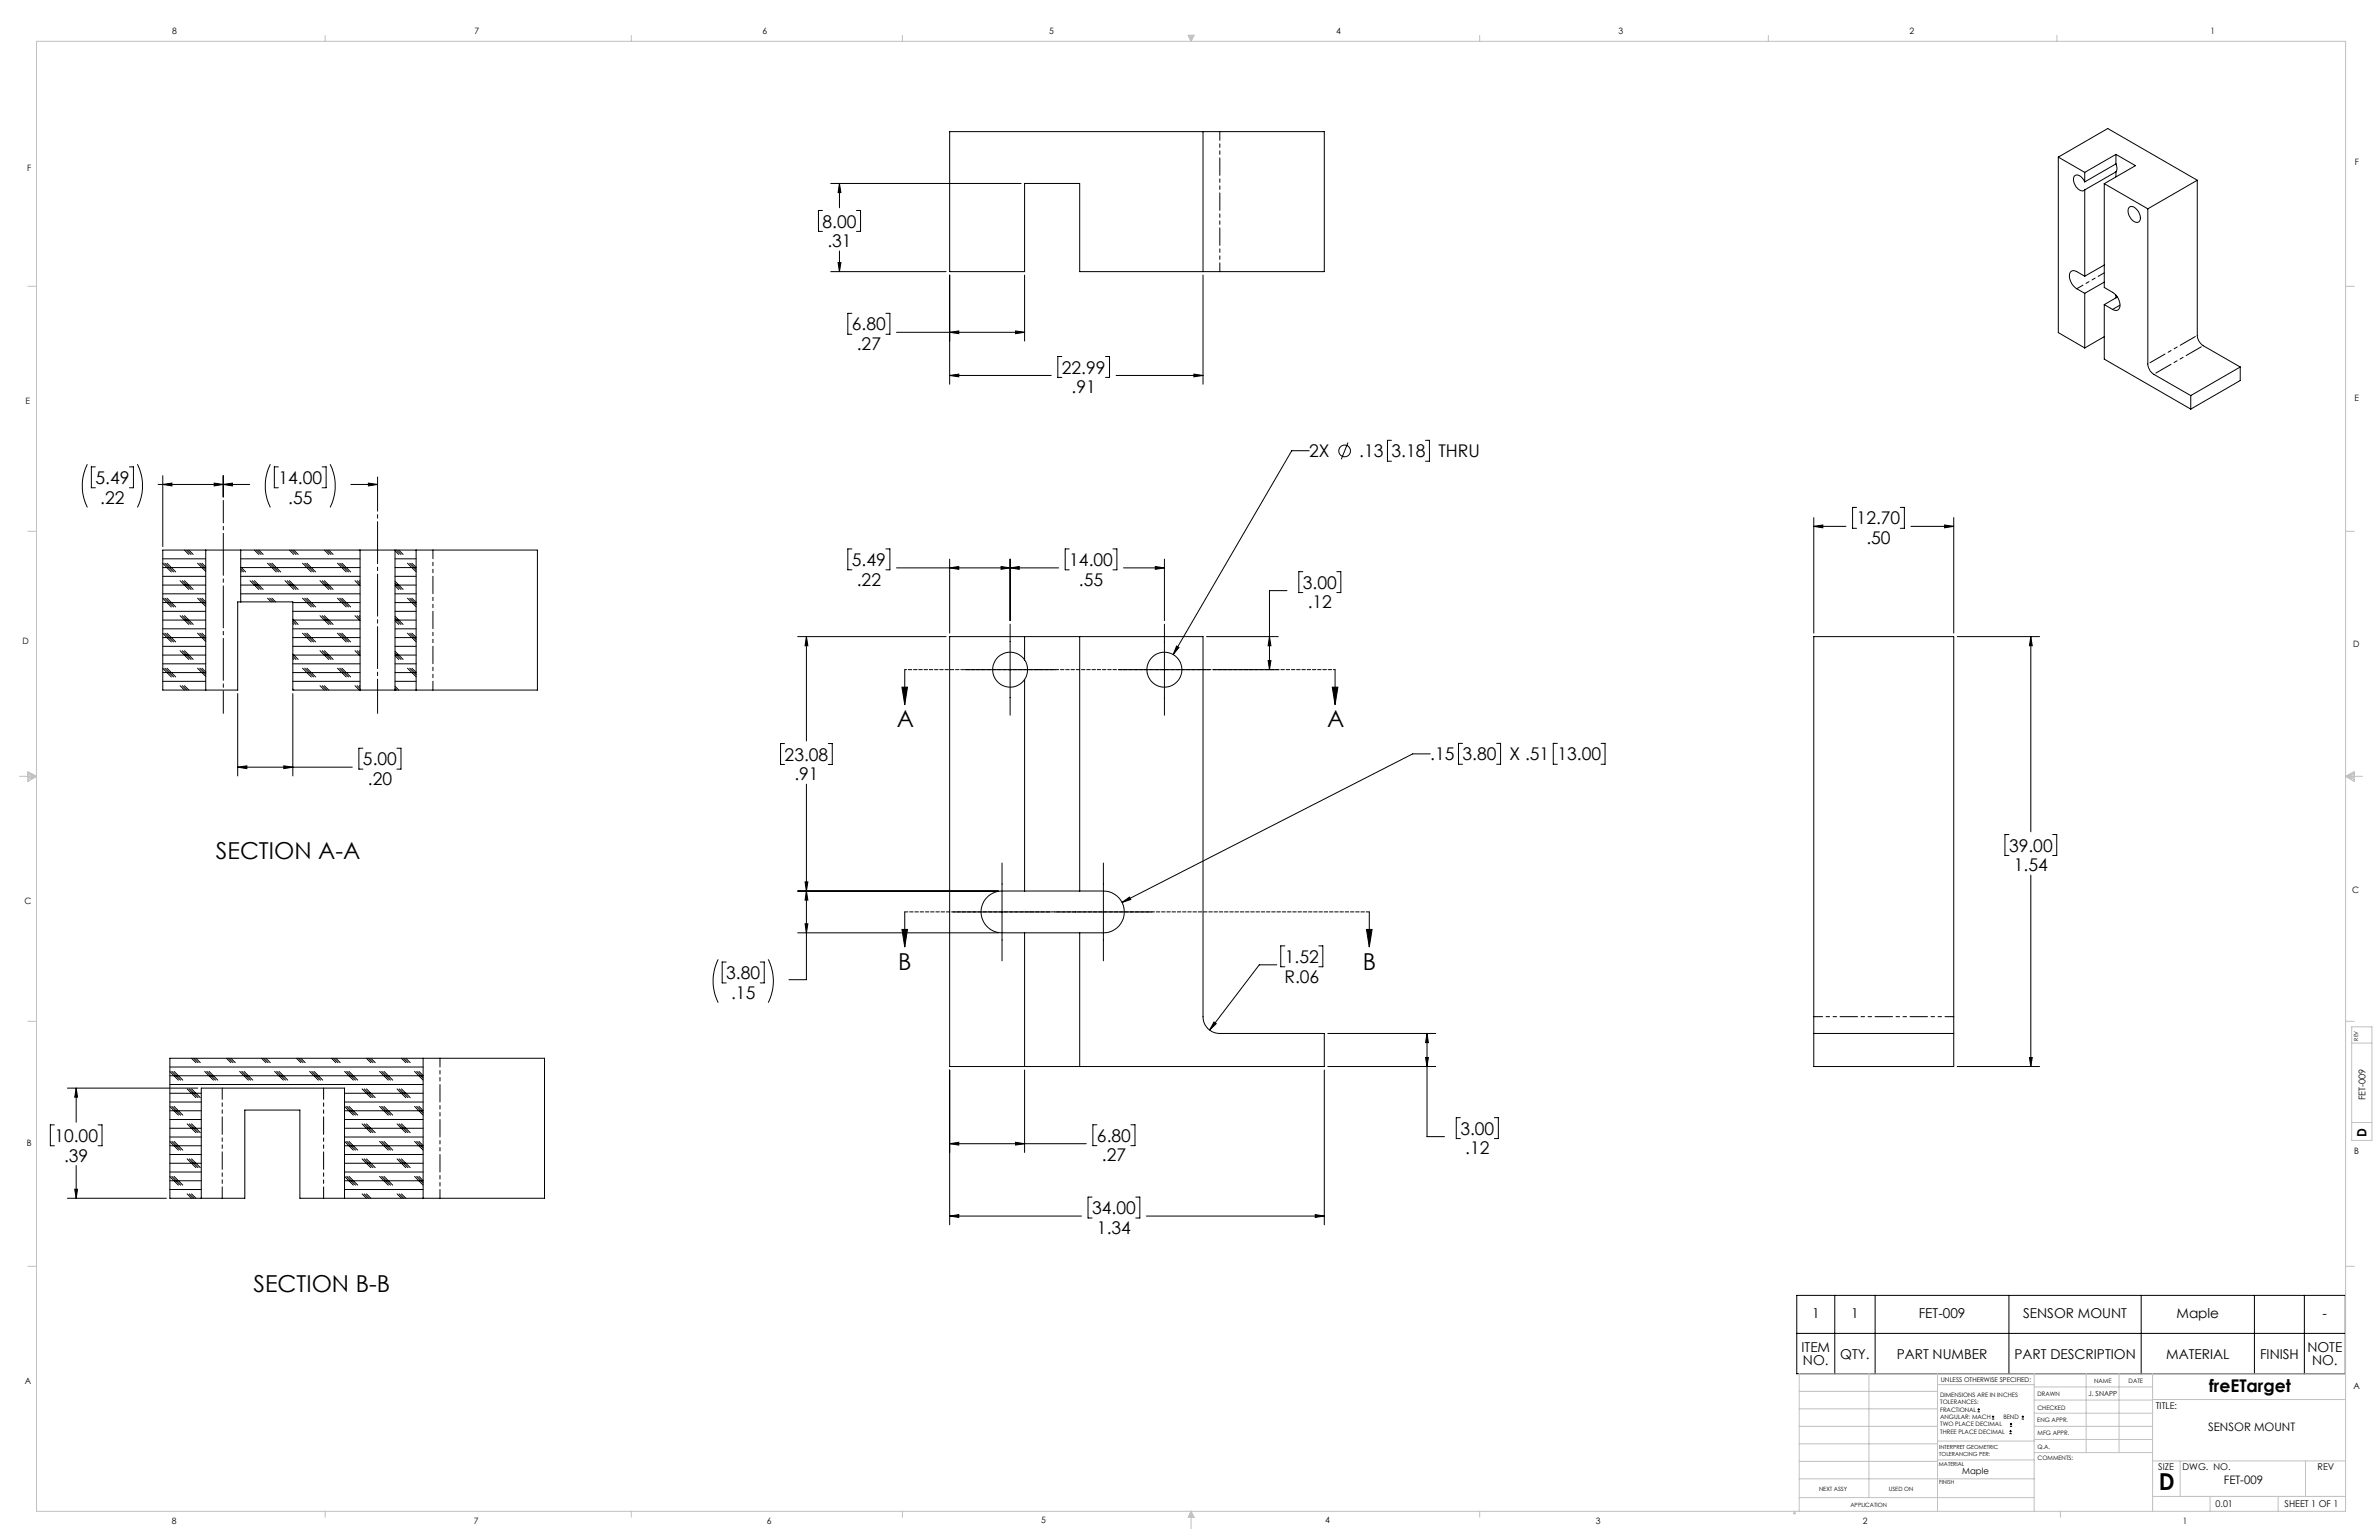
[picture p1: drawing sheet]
<svg xmlns="http://www.w3.org/2000/svg" width="864mm" height="559mm" viewBox="0 0 864 559" stroke-linecap="round" stroke-linejoin="round" font-family="sans-serif">
<defs><g id="words">
<g font-size="8.5">
<text x="325.5" y="263.9">A</text>
<text x="481.7" y="263.9">A</text>
<text x="78.4" y="311.7">SECTION A-A</text>
<text x="326" y="351.8">B</text>
<text x="494.7" y="351.8">B</text>
<text x="92" y="468.7">SECTION B-B</text>
<text x="783.7" y="540.7">D</text>
</g>
<g font-size="6.4">
<text x="298.6" y="82.6">8.00</text>
<text x="300.4" y="89.7">.31</text>
<text x="309.3" y="119.9">6.80</text>
<text x="311" y="127">.27</text>
<text x="385.5" y="135.5">22.99</text>
<text x="389" y="142.7">.91</text>
<text x="475.3" y="165.9">2X</text>
<text x="493.4" y="165.9">.13</text>
<text x="505.1" y="165.9">3.18</text>
<text x="522.2" y="165.9">THRU</text>
<text x="34.6" y="175.6">5.49</text>
<text x="101.1" y="175.6">14.00</text>
<text x="36.4" y="182.7">.22</text>
<text x="104.6" y="182.7">.55</text>
<text x="674" y="190.3">12.70</text>
<text x="677.5" y="197.4">.50</text>
<text x="309.3" y="205.4">5.49</text>
<text x="388.1" y="205.4">14.00</text>
<text x="311" y="212.5">.22</text>
<text x="391.7" y="212.5">.55</text>
<text x="473" y="213.6">3.00</text>
<text x="474.7" y="220.7">.12</text>
<text x="284.8" y="276">23.08</text>
<text x="519.2" y="275.9">.15</text>
<text x="530.9" y="275.9">3.80</text>
<text x="548" y="275.9">X .51</text>
<text x="565.3" y="275.9">13.00</text>
<text x="131.8" y="277.7">5.00</text>
<text x="133.5" y="284.8">.20</text>
<text x="288.4" y="283.1">.91</text>
<text x="729.3" y="309">39.00</text>
<text x="731.1" y="316.1">1.54</text>
<text x="466.4" y="349.4">1.52</text>
<text x="263.6" y="355.3">3.80</text>
<text x="466.2" y="356.6">R.06</text>
<text x="265.4" y="362.4">.15</text>
<text x="530.1" y="411.7">3.00</text>
<text x="19.7" y="414.4">10.00</text>
<text x="398.2" y="414.3">6.80</text>
<text x="531.9" y="418.9">.12</text>
<text x="23.3" y="421.5">.39</text>
<text x="400" y="421.4">.27</text>
<text x="396.4" y="440.5">34.00</text>
<text x="398.2" y="447.7">1.34</text>
</g>
<text font-size="6.3" x="801.9" y="505">freETarget</text>
<g font-size="4.9">
<text x="657.8" y="478.3">1</text>
<text x="672" y="478.3">1</text>
<text x="696.5" y="478.3">FET-009</text>
<text x="734.4" y="478.3">SENSOR MOUNT</text>
<text x="790.1" y="478.3">Maple</text>
<text x="843.1" y="478.3">-</text>
<text x="654" y="490.5">ITEM</text>
<text x="837.6" y="490.5">NOTE</text>
<text x="654.5" y="495.5">NO.</text>
<text x="668" y="493">QTY.</text>
<text x="688.5" y="493">PART NUMBER</text>
<text x="731.3" y="493">PART DESCRIPTION</text>
<text x="786.3" y="493">MATERIAL</text>
<text x="820.4" y="493">FINISH</text>
<text x="839.3" y="495.5">NO.</text>
</g>
<text font-size="4.7" x="859" y="412.4" transform="rotate(-90 859 412.4)">D</text>
<g font-size="4.2">
<text x="801.6" y="519.3">SENSOR MOUNT</text>
<text x="807.3" y="538.6">FET-009</text>
</g>
<g font-size="3.4">
<text x="858.7" y="399.2" transform="rotate(-90 858.7 399.2)">FET-009</text>
<text x="782.6" y="511.2">TITLE:</text>
<text x="783.5" y="533.3">SIZE</text>
<text x="792.3" y="533.3">DWG. NO.</text>
<text x="841.3" y="533.4">REV</text>
<text x="804.3" y="546.8">0.01</text>
<text x="829.3" y="546.8">SHEET 1 OF 1</text>
</g>
<g font-size="3.2">
<text x="62.5" y="12.4">8</text>
<text x="172.3" y="12.3">7</text>
<text x="276.8" y="12.4">6</text>
<text x="380.9" y="12.4">5</text>
<text x="485" y="12.3">4</text>
<text x="587.5" y="12.4">3</text>
<text x="693.2" y="12.4">2</text>
<text x="802.4" y="12.4">1</text>
<text x="854.9" y="59.8">F</text>
<text x="9.9" y="62">F</text>
<text x="9.3" y="146.5">E</text>
<text x="854.7" y="145.5">E</text>
<text x="8.2" y="233.6">D</text>
<text x="854.3" y="234.9">D</text>
<text x="8.9" y="328.1">C</text>
<text x="853.9" y="324.1">C</text>
<text x="9.7" y="415.8">B</text>
<text x="854.6" y="418.6">B</text>
<text x="9" y="502">A</text>
<text x="854.3" y="503.9">A</text>
<text x="712.3" y="534.9">Maple</text>
<text x="62.3" y="552.9">8</text>
<text x="172" y="552.9">7</text>
<text x="278.3" y="552.9">6</text>
<text x="377.9" y="552.8">5</text>
<text x="481" y="552.8">4</text>
<text x="579.3" y="552.8">3</text>
<text x="676.2" y="552.9">2</text>
<text x="792.4" y="552.8">1</text>
</g>
<text font-size="2.5" x="758.2" y="506.5">J. SNAPP</text>
<text font-size="2.4" x="704.5" y="501.3">UNLESS OTHERWISE SPECIFIED:</text>
<g font-size="2.2">
<text x="760.2" y="501.8">NAME</text>
<text x="772.7" y="501.8">DATE</text>
<text x="704.3" y="506.9">DIMENSIONS ARE IN INCHES</text>
<text x="704.3" y="509.6">TOLERANCES:</text>
<text x="739.6" y="506.6">DRAWN</text>
<text x="704.3" y="512.2">FRACTIONAL</text>
<text x="704.3" y="514.9">ANGULAR: MACH</text>
<text x="727.2" y="514.9">BEND</text>
<text x="739.6" y="511.5">CHECKED</text>
<text x="704.3" y="517.5">TWO PLACE DECIMAL</text>
<text x="704.3" y="520.2">THREE PLACE DECIMAL</text>
<text x="739.6" y="516.1">ENG APPR.</text>
<text x="739.7" y="520.9">MFG APPR.</text>
<text x="739.6" y="525.6">Q.A.</text>
<text x="739.7" y="529.8">COMMENTS:</text>
</g>
<g font-size="2.1">
<text x="660.3" y="540.9">NEXT ASSY</text>
<text x="685.6" y="540.9">USED ON</text>
<text x="671.7" y="546.7">APPLICATION</text>
</g>
<g font-size="2">
<text x="856" y="377.7" transform="rotate(-90 856 377.7)">REV</text>
<text x="704" y="525.8">INTERPRET GEOMETRIC</text>
<text x="703.9" y="531.8">MATERIAL</text>
<text x="704" y="528.3">TOLERANCING PER:</text>
<text x="703.9" y="538.7">FINISH</text>
</g>
</g></defs>
<g fill="none" stroke="#000" stroke-width=".36">
<path d="M436.7 47.8h44v50.8h-44M436.7 47.8h-92v50.8h27.2v-32h20v32h44.8M436.7 47.8v50.8M747.2 57l9.6 5.5M747.2 57l17.9-10.4 32.5 18.8M747.2 57v63.7l9.6 5.6M768.1 59.5a2.84 2.84 0 0 1 0 2.9M768.1 56l7.1 4.1-11.3 6.5M768.1 56l-11.3 6.5M768.1 59.5l-11.3 6.5M768.1 56v3.5M298.6 76.4h-1.5v7.6h1.5"/>
<path d="M301.6 66.6h69.1M304.7 66.6v8.8M304.7 66.6l.6 3.3h-1.1zM310.9 76.4h1.5v7.6h-1.5M756.8 66a2.9 2.9 0 0 0-3.6-2.3 4 4 0 0 0 2.5 5.6l1.1-.4M756.8 62.5v3.5M756.8 68.9v31.3M763.9 66.6v37.7l3 1.8a5.1 5.1 0 0 1 2.3 6l-.9 .5h-.7l-3.7-2.1M763.9 66.6l15.8 9.2M768.1 62.4v1.8M768.1 62.4l-11.3 6.5M773 75.2a2.89 2.89 0 0 1 3.6 2.2 2.13 2.13 0 0 1-.8 3.3 4.2 4.2 0 0 1-3-5.3z"/>
<path d="M779.7 75.8v56.3a4.9 4.9 0 0 0 2.1 3.7l13.5 7.7M797.6 65.4v56.3a4.9 4.9 0 0 0 2.2 3.7l13.4 7.8M797.6 65.4l-17.9 10.4M301.6 98.6h41.9M304.2 95.3h1.1l-.6 3.3zM304.7 91.1v7.5M344.7 99.8v39.6M371.9 99.8v24M436.7 99.8v39.6M763.9 96.2l-7.1 4M309.2 113.7h-1.4v7.6h1.4M321.6 113.7h1.4v7.6h-1.4"/>
<path d="M756.8 100.2l-2.9-1.6a1.71 1.71 0 0 0-2.1-.1 1.71 1.71 0 0 0-.6 2.1 5.9 5.9 0 0 0 2.7 4.2l2.9 1.6M756.8 106.4v19.9M763.9 110.5v19.8l31.4 18.1M763.9 102.4l-7.1 4M768.1 107.1v1M768.6 107.8l-4.7 2.7M325.4 120.6h46.5M344.7 136.2h36.9M344.7 136.2l3.4-.5v1zM344.7 120.6l3.4-.5v1zM368.7 120.1l3.2 .5-3.2 .5zM385.4 129.4h-1.4v7.5h1.4"/>
<path d="M401.3 129.4h1.5v7.5h-1.5M405.2 136.2h31.5M433.4 135.7l3.3 .5-3.3 .5zM763.9 122.2l-7.1 4.1M813.2 133.2v4.9l-17.9 10.3M813.2 133.2l-17.9 10.3M505.1 159.8h-1.4v7.6h1.4M517.5 159.8h1.4v7.6h-1.4M795.3 143.5v4.9M31.7 168.5a17.6 17.6 0 0 0 0 15.6M34.6 169.4h-1.4v7.6h1.4M47 169.4h1.4v7.6h-1.4"/>
<path d="M49.9 168.5a17.6 17.6 0 0 1 0 15.6M57.4 175.8h33.2M59.1 172.6v25.7M59.1 175.8l3.3-.5v1zM77.8 175.3l3.2 .5-3.2 .5zM81 172.6v7.7M81 175.8l3.3-.5v1zM98.1 168.5a17.6 17.6 0 0 0 0 15.6M101 169.4h-1.4v7.6h1.4M116.9 169.4h1.5v7.6h-1.5M119.8 168.5a17.6 17.6 0 0 1 0 15.6M127.4 175.8h9.7"/>
<path d="M133.7 175.3l3.4 .5-3.4 .5zM475.3 163.5h-6.4l-43 74M489.3 160.6l-2.4 6.1M67 199.6l1.5 1.6M67.8 199.6l1.6 1.6M68.5 199.6l1.6 1.6M74.7 199.6h12.7M74.7 199.6h-15.6v50.8h15.6M74.7 199.6v50.8M87.4 199.6v18.8M87.4 199.6h43.3M92.4 199.6l1.5 1.6"/>
<path d="M93.2 199.6l1.6 1.6M93.9 199.6l1.6 1.6M105.1 199.6l1.5 1.6M105.9 199.6l1.6 1.6M106.6 199.6l1.6 1.6M117.8 199.6l1.5 1.6M118.6 199.6l1.6 1.6M119.3 199.6l1.6 1.6M130.5 199.6l.2 .2M130.7 199.6h12.7M130.7 199.6v50.8M143.4 199.8l1.3 1.4"/>
<path d="M143.4 199.6v50.8M143.4 199.6h7.7M144 199.6l1.6 1.6M144.7 199.6l1.6 1.6M151.1 199.6h44v50.8h-44M151.1 199.6v50.8M309.2 199.2h-1.4v7.6h1.4M321.6 199.2h1.4v7.6h-1.4M388.1 199.2h-1.4v7.6h1.4M404 199.2h1.4v7.6h-1.4M658.4 187.8v41.9M658.4 191h11.7"/>
<path d="M658.4 191l3.3-.5v1zM673.9 184.1h-1.4v7.6h1.4M689.8 184.1h1.5v7.6h-1.5M693.7 191h15.5M705.9 190.5l3.3 .5-3.3 .5zM709.2 187.8v41.9M59.1 202.8h15.6M59.1 206h15.6M59.1 209.1h15.6M59.1 212.3h15.6M59.1 215.5h15.6M59.1 218.7h15.6"/>
<path d="M59.1 217.1l3.1 3.1M59.1 204.4l3.1 3.1M59.8 217.1l3.2 3.1M59.8 204.4l3.2 3.1M60.6 217.1l3.2 3.1M60.6 204.4l3.2 3.1M65.4 210.7l3.1 3.2M66.2 210.7l3.2 3.2M67 210.7l3.1 3.2M71.7 204.4l3 2.9M71.7 217.1l3 2.9M72.5 217.1l2.2 2.1"/>
<path d="M72.5 204.4l2.2 2.1M73.3 217.1l1.4 1.3M73.3 204.4l1.4 1.3M87.4 218.4h-1.1v32h-11.6M87.4 218.4h18.9v32h24.4M87.4 202.8h43.3M87.4 206h43.3M87.4 209.1h43.3M87.4 212.3h43.3M87.4 215.5h43.3M87.4 207.3l.2 .2M87.4 206.5l1 1"/>
<path d="M87.4 205.7l1.8 1.8M90.8 210.7l3.1 3.2M91.6 210.7l3.2 3.2M92.4 210.7l3.1 3.2M97.1 217.1l1.4 1.3M97.1 204.4l3.2 3.1M97.9 217.1l1.4 1.3M97.9 204.4l3.2 3.1M98.7 217.1l1.3 1.3M98.7 204.4l3.2 3.1M103.5 210.7l3.1 3.2M104.3 210.7l3.2 3.2"/>
<path d="M105.1 210.7l3.1 3.2M106.3 218.7h24.4M109.8 217.1l3.2 3.1M109.8 204.4l3.2 3.1M110.6 217.1l3.2 3.1M110.6 204.4l3.2 3.1M111.4 217.1l3.2 3.1M111.4 204.4l3.2 3.1M116.2 210.7l3.1 3.2M117 210.7l3.2 3.2M117.8 210.7l3.1 3.2M122.5 217.1l3.2 3.1"/>
<path d="M122.5 204.4l3.2 3.1M123.3 217.1l3.2 3.1M123.3 204.4l3.2 3.1M124.1 217.1l3.2 3.1M124.1 204.4l3.2 3.1M128.9 210.7l1.8 1.8M129.7 210.7l1 1M130.5 210.7l.2 .2M143.4 202.8h7.7M143.4 209.1h7.7M143.4 212.3h7.7M143.4 215.5h7.7"/>
<path d="M143.4 212.5l1.3 1.4M143.4 211.7l2.2 2.2M143.4 210.9l2.9 3M147.9 217.1l3.2 3.1M147.9 204.4l3.2 3.1M148.7 217.1l2.4 2.3M148.7 204.4l2.4 2.3M149.5 204.4l1.6 1.6h-7.7M149.5 217.1l1.6 1.6h-7.7M325.4 206.1h58.9M344.7 202.9v26.8M344.7 206.1l3.4-.5v1z"/>
<path d="M363.4 205.6l3.3 .5-3.3 .5zM366.7 202.9v22.3M366.7 206.1l3.3-.5v1zM407.8 206.1h14.9M419.4 205.6l3.3 .5-3.3 .5zM422.7 202.9v22.3M467.2 214.3h-6.4v28.7M472.9 207.4h-1.4v7.6h1.4M485.3 207.4h1.4v7.6h-1.4M59.1 221.8h15.6M59.1 225h15.6M59.1 228.2h15.6"/>
<path d="M59.1 231.4h15.6M59.1 234.5h15.6M59.1 237.7h15.6M59.1 229.8l3.1 3.1M59.8 229.8l3.2 3.1M60.6 229.8l3.2 3.1M65.4 236.1l3.1 3.2M65.4 223.4l3.1 3.2M66.2 236.1l3.2 3.2M66.2 223.4l3.2 3.2M67 236.1l3.1 3.2M67 223.4l3.1 3.2"/>
<path d="M71.7 229.8l3 2.9M72.5 229.8l2.2 2.1M73.3 229.8l1.4 1.3M106.3 221.8h24.4M106.3 225h24.4M106.3 228.2h24.4M106.3 231.4h24.4M106.3 234.5h24.4M106.3 237.7h24.4M106.3 238.9l.3 .4M106.3 226.2l.3 .4M106.3 238.1l1.2 1.2"/>
<path d="M106.3 225.4l1.2 1.2M106.3 237.3l1.9 2M106.3 224.6l1.9 2M109.8 229.8l3.2 3.1M110.6 229.8l3.2 3.1M111.4 229.8l3.2 3.1M116.2 236.1l3.1 3.2M116.2 223.4l3.1 3.2M117 236.1l3.2 3.2M117 223.4l3.2 3.2M117.8 236.1l3.1 3.2M117.8 223.4l3.1 3.2"/>
<path d="M122.5 229.8l3.2 3.1M123.3 229.8l3.2 3.1M124.1 229.8l3.2 3.1M128.9 236.1l1.8 1.8M128.9 223.4l1.8 1.8M129.7 236.1l1 1M129.7 223.4l1 1M130.5 236.1l.2 .2M130.5 223.4l.2 .2M143.4 221.8h7.7M143.4 225h7.7M143.4 228.2h7.7"/>
<path d="M143.4 231.4h7.7M143.4 234.5h7.7M143.4 237.7h7.7M143.4 237.9l1.3 1.4M143.4 225.2l1.3 1.4M143.4 237.1l2.2 2.2M143.4 224.4l2.2 2.2M143.4 236.3l2.9 3M143.4 223.6l2.9 3M147.9 229.8l3.2 3.1M148.7 229.8l2.4 2.3M149.5 229.8l1.6 1.5"/>
<path d="M289.6 231h53.9M292.7 231v37.9M292.7 231l.6 3.3h-1.1zM344.7 231h92v137.9a6 6 0 0 0 6.1 6.1h37.9v12h-136zM366.7 226.5v33M371.9 239.4a6.3 6.3 0 0 0-9.4-1.2 6.3 6.3 0 0 0 0 9.6 6.3 6.3 0 0 0 9.4-1.2M371.9 239.4a6.4 6.4 0 0 1 0 7.2M371.9 231v8.4M391.9 231v92.3M422.7 226.5v33M427.1 234.4l.9 .5-2.1 2.6zM438 231h26"/>
<path d="M460.3 239.7h1.1l-.6 3.3zM460.8 231l.6 3.3h-1.1zM710.5 231h29.9M737.2 231v70.8M737.2 231l.5 3.3h-1zM59.1 240.9h15.6M59.1 244.1h15.6M59.1 247.2h15.6M59.1 242.5l3.1 3.1M59.8 242.5l3.2 3.1M60.6 242.5l3.2 3.1M65.4 248.8l1.6 1.6"/>
<path d="M66.2 248.8l1.6 1.6M67 248.8l1.5 1.6M71.7 242.5l3 2.9M72.5 242.5l2.2 2.1M73.3 242.5l1.4 1.3M86.3 251.7v29.9M106.3 251.7v29.9M106.3 240.9h24.4M106.3 244.1h24.4M106.3 247.2h24.4M106.3 250l.3 .4M109.8 242.5l3.2 3.1"/>
<path d="M110.6 242.5l3.2 3.1M111.4 242.5l3.2 3.1M116.2 248.8l1.6 1.6M117 248.8l1.6 1.6M117.8 248.8l1.5 1.6M122.5 242.5l3.2 3.1M123.3 242.5l3.2 3.1M124.1 242.5l3.2 3.1M128.9 248.8l1.6 1.6M129.7 248.8l1 1M130.5 248.8l.2 .2M130.7 250.4h12.7"/>
<path d="M143.4 240.9h7.7M143.4 244.1h7.7M143.4 247.2h7.7M143.4 249.8l.6 .6M143.4 249l1.3 1.4M143.4 250.4h7.7M147.9 242.5l3.2 3.1M148.7 242.5l2.4 2.3M149.5 242.5l1.6 1.5M327.4 249.3h2l-1 6.4zM328.4 243v12.7M350.2 243h33"/>
<path d="M371.9 246.6v76.7M406.2 243h33M440.5 243h23.5M483.6 249.3h2.1l-1.1 6.4zM484.6 243v12.7M86.3 278.4h41.6M86.3 278.4l3.3-.5v1zM103 277.9l3.3 .5-3.3 .5zM131.7 271.5h-1.4v7.6h1.4M144.1 271.5h1.5v7.6h-1.5M284.8 269.8h-1.4v7.6h1.4M300.7 269.8h1.4v7.6h-1.4"/>
<path d="M519.2 273.5h-6.4l-105.5 53.9M530.9 269.7h-1.5v7.6h1.5M543.3 269.7h1.4v7.6h-1.4M565.3 269.7h-1.5v7.6h1.5M581.2 269.7h1.4v7.6h-1.4M292.7 284.6v70.9h-6.3M363.7 313.2v35.5M400.5 313.2v35.5M729.3 302.8h-1.5v7.6h1.5M737.2 317.5v69.5M745.1 302.8h1.5v7.6h-1.5M289.6 323.3h72.9"/>
<path d="M289.6 338.5h72.9M292.2 320h1.1l-.6 3.3zM292.2 335.2h1.1l-.6 3.3zM292.7 323.3l.6 3.3h-1.1zM327.4 337.3h2l-1 6.3zM328.4 330.9v12.7M346 330.9h35.5M358.8 325.2a7.4 7.4 0 0 1 4.9-1.9h36.8a7.6 7.6 0 0 1 7.6 7.6 7.6 7.6 0 0 1-7.6 7.6h-36.8a7.6 7.6 0 0 1-7.1-4.9 7.6 7.6 0 0 1 2.2-8.4zM371.9 338.5v48.5M382.8 330.9h35.5M391.9 338.5v48.5M407.3 327.4l2.7-1.9 .5 .9z"/>
<path d="M496 337.3h2.1l-1 6.3zM497.1 330.9v12.7M260.7 348.1a17.7 17.7 0 0 0 0 15.7M263.6 349.1h-1.5v7.6h1.5M276 349.1h1.4v7.6h-1.4M278.9 348.1a17.4 17.4 0 0 1 0 15.7M463.5 350.1h-6.4l-18 23.7M466.4 343.2h-1.5v7.6h1.5M478.8 343.2h1.4v7.6h-1.4M440.7 370.8l.8 .6-2.4 2.4zM482 375h39.2M518 375v37.4h6.4"/>
<path d="M518 375l.5 3.3h-1zM658.4 375v-144h50.8v144M658.4 375h50.8M658.4 375v12h50.8v-12M24.5 394.8h47.3M27.7 394.8v12.4M27.7 394.8l.5 3.3h-1.1zM61.7 387.2h91.9M61.7 393.5h91.9M61.7 396.7h11.4M61.7 399.9h11.4M61.7 388.8l3.1 3.1"/>
<path d="M62.4 388.8l3.1 3.1M63.2 388.8l3.2 3.1M67.9 395.1l3.2 3.2M68.7 395.1l3.2 3.2M69.5 384l1.6 1.6M69.5 395.1l3.2 3.2M70.3 384l1.6 1.6M71.1 384l1.6 1.6M74.3 388.8l3.2 3.1M75.1 388.8l3.1 3.1M75.9 388.8l3.2 3.1M82.2 384l1.6 1.6"/>
<path d="M83 384l1.6 1.6M83.8 384l1.6 1.6M87 388.8l3.2 3.1M87.8 388.8l3.1 3.1M88.6 388.8l3.2 3.1M94.9 384l1.6 1.6M95.7 384l1.6 1.6M96.5 384l1.6 1.6M99.7 388.8l3.2 3.1M100.5 388.8l3.1 3.1M101.3 388.8l3.2 3.1M107.6 384l1.6 1.6"/>
<path d="M108.4 384l1.6 1.6M109.2 384l1.6 1.6M112.4 388.8l3.2 3.1M113.2 388.8l3.1 3.1M114 388.8l3.2 3.1M120.3 384l1.6 1.6M121.1 384l1.6 1.6M121.9 384l1.6 1.6M125.1 396.7h28.5M125.1 399.9h28.5M125.1 388.8l3.2 3.1M125.9 388.8l3.1 3.1"/>
<path d="M126.7 388.8l3.2 3.1M131.4 395.1l3.2 3.2M132.2 395.1l3.2 3.2M133 384l1.6 1.6M133 395.1l3.2 3.2M133.8 384l1.6 1.6M134.6 384l1.6 1.6M137.8 388.8l3.2 3.1M138.6 388.8l3.1 3.1M139.4 388.8l3.2 3.1M144.1 395.1l3.2 3.2M144.9 395.1l3.2 3.2"/>
<path d="M145.7 384l1.6 1.6M145.7 395.1l3.2 3.2M146.5 384l1.6 1.6M147.3 384l1.6 1.6M150.5 388.8l3.1 3.1M151.3 388.8l2.3 2.3M152.1 388.8l1.5 1.5h-91.9M153.6 384h44.1v50.8h-44.1M153.6 384h-91.9v50.8h11.4M153.6 384v50.8M344.7 388.3v56.1M371.9 388.3v29.9"/>
<path d="M480.7 388.3v56.1M482 387h39.2M517.5 383.7h1l-.5 3.3zM710.5 387h29.9M736.7 383.7h1l-.5 3.3zM19.7 408.2h-1.4v7.5h1.4M35.6 408.2h1.4v7.5h-1.4M61.7 415.7h11.4M61.7 403h11.4M61.7 406.2h11.4M61.7 409.4h11.4M61.7 412.6h11.4"/>
<path d="M61.7 418.9h11.4M61.7 414.2l3.1 3.1M61.7 401.5l3.1 3.1M62.4 414.2l3.1 3.1M62.4 401.5l3.1 3.1M63.2 414.2l3.2 3.1M63.2 401.5l3.2 3.1M67.9 407.8l3.2 3.2M68.7 407.8l3.2 3.2M69.5 407.8l3.2 3.2M125.1 406.2h28.5M125.1 409.4h28.5"/>
<path d="M125.1 412.6h28.5M125.1 418.9h28.5M125.1 414.2l3.2 3.1M125.1 401.5l3.2 3.1M125.9 414.2l3.1 3.1M125.9 401.5l3.1 3.1M126.7 414.2l3.2 3.1M126.7 401.5l3.2 3.1M131.4 407.8l3.2 3.2M132.2 407.8l3.2 3.2M133 407.8l3.2 3.2M137.8 414.2l3.2 3.1"/>
<path d="M137.8 401.5l3.2 3.1M138.6 414.2l3.1 3.1M138.6 401.5l3.1 3.1M139.4 414.2l3.2 3.1M139.4 401.5l3.2 3.1M144.1 407.8l3.2 3.2M144.9 407.8l3.2 3.2M145.7 407.8l3.2 3.2M150.5 414.2l3.1 3.1M150.5 401.5l3.1 3.1M151.3 414.2l2.3 2.3M151.3 401.5l2.3 2.3"/>
<path d="M152.1 414.2l1.5 1.5h-28.5M152.1 401.5l1.5 1.5h-28.5M344.7 415h49.6M344.7 415l3.4-.5v1zM368.7 414.5l3.2 .5-3.2 .5zM398.2 408.1h-1.5v7.6h1.5M410.5 408.1h1.5v7.6h-1.5M530.1 405.6h-1.5v7.5h1.5M542.5 405.6h1.4v7.5h-1.4M24.5 434.8h35.9M27.1 431.5h1.1l-.5 3.3zM27.7 422.9v11.9"/>
<path d="M61.7 422.1h11.4M61.7 425.3h11.4M61.7 428.4h11.4M61.7 431.6h11.4M61.7 426.9l3.1 3.1M62.4 426.9l3.1 3.1M63.2 426.9l3.2 3.1M67.9 433.2l1.6 1.6M67.9 420.5l3.2 3.2M68.7 433.2l1.6 1.6M68.7 420.5l3.2 3.2M69.5 433.2l1.6 1.6"/>
<path d="M69.5 420.5l3.2 3.2M73.1 434.8h15.8v-32h20v32h16.2M73.1 434.8v-40h52v40M125.1 434.8h28.5M125.1 422.1h28.5M125.1 425.3h28.5M125.1 431.6h28.5M125.1 426.9l3.2 3.1M125.9 426.9l3.1 3.1M126.7 426.9l3.2 3.1M131.4 433.2l1.6 1.6M131.4 420.5l3.2 3.2"/>
<path d="M132.2 433.2l1.6 1.6M132.2 420.5l3.2 3.2M133 433.2l1.6 1.6M133 420.5l3.2 3.2M137.8 426.9l3.2 3.1M138.6 426.9l3.1 3.1M139.4 426.9l3.2 3.1M144.1 433.2l1.6 1.6M144.1 420.5l3.2 3.2M144.9 433.2l1.6 1.6M144.9 420.5l3.2 3.2M145.7 433.2l1.6 1.6"/>
<path d="M145.7 420.5l3.2 3.2M150.5 426.9l3.1 3.1M151.3 426.9l2.3 2.3M152.1 426.9l1.5 1.5h-28.5M396.4 434.4h-1.4v7.6h1.4M412.3 434.4h1.5v7.6h-1.5M344.7 441.3h47.9M344.7 441.3l3.4-.6v1zM416.1 441.3h64.6M477.4 440.7l3.3 .6-3.3 .4zM652.3 470h199.1v28.5h-199.1zM666 470v28.5"/>
<path d="M680.7 470v28.5M729.3 470v28.5M777.3 470v28.5M818.4 470v28.5M836.5 470v28.5M652.3 483.8h199.1M717.9 512.3h.8M717.9 511.4h.8M718.3 511v.8M723.1 514.9h.8M723.1 514.1h.8M723.5 513.6v.9"/>
<path d="M729.4 519.4h.9M729.6 517.6h.8M729.6 516.7h.8M729.9 518.9v.9M730 516.3v.8M733.9 514.9h.8M733.9 514.1h.8M734.3 513.6v.9M729.4 520.2h.9"/>
<circle cx="488.1" cy="163.6" r="2.13"/>
<circle cx="422.7" cy="243" r="6.3"/>
</g>
<path d="M81.1 181.6v77.2" fill="none" stroke="#000" stroke-width=".36" stroke-dasharray="15.2 1.3 1.3 1.3" stroke-dashoffset="7.1"/>
<path d="M137.1 173.1v85.7" fill="none" stroke="#000" stroke-width=".36" stroke-dasharray="15.2 1.3 1.3 1.3" stroke-dashoffset="2.8"/>
<path d="M484.7 243h-156.3" fill="none" stroke="#000" stroke-width=".36" stroke-dasharray="1.3 .6" stroke-dashoffset=".6"/>
<path d="M497.1 330.9h-168.7" fill="none" stroke="#000" stroke-width=".36" stroke-dasharray="1.3 .6" stroke-dashoffset=".1"/>
<g fill="none" stroke="#c0c0c0" stroke-width=".36">
<path d="M13.3 15h838.2v533.4h-838.2zM118 12.8v2.2M229.2 12.8v2.2M327.6 12.8v2.2M431.3 12.8h2.2l-1.1 2.2zM431.5 12.8l.9 2.2M432 12.8l.4 2.2M432.7 12.8l-.3 2.2M433 12.8l-.6 2.2M537.1 12.8v2.2M641.9 12.8v2.2M746.7 12.8v2.2"/>
<path d="M10.1 103.9h3.2M851.5 103.9h3.1M10.1 192.8h3.2M851.5 192.8h3.1M7.1 281.7h6.2M10.1 280l3.2 1.7-3.2 1.9zM10.1 280.5l3.2 1.2M10.1 281.1l3.2 .6M13.3 281.7l-3.2 1.2M13.3 281.7l-3.2 .5M851.5 281.7h6.1M851.5 281.7l3.1 .5"/>
<path d="M851.5 281.7l3.1 1.2M851.5 281.7l3.1-1.7v3.6zM854.6 281.1l-3.1 .6M854.6 280.5l-3.1 1.2M10.1 370.6h3.2M851.5 370.6h3.1M853.7 372.6h7.3v41.2h-7.3zM853.7 378.5h7.3M853.7 407.3h7.3M10.1 459.5h3.2M851.5 459.5h3.1M678.5 498.5v44.9"/>
<path d="M703.3 498.5v49.9M738.4 498.5v49.9M757.3 498.5v28.6M769.2 498.5v28.6M781.4 498.5v49.9M851.5 498.5h-198.4v49.9M653.1 517.6h50.2M653.1 511.2h50.2M653.1 504.9h50.2M703.3 502.4h35.1M738.4 512.8h43M738.4 508h43"/>
<path d="M738.4 503.3h43M738.4 517.6h43M781.4 507.8h70.1M653.1 536.6h85.3M653.1 530.3h50.2M653.1 523.9h50.2M703.3 529.8h35.1M703.3 522.9h35.1M738.4 527.1h43M738.4 522.3h43M781.4 530.1h70.1M791.4 530.1v12.9"/>
<path d="M836.9 530.1v12.9M118 548.4v2.1M229.2 548.4v2.1M327.6 548.4v2.1M432.4 548.4v6.3M432.4 548.4l1.1 2.2h-2.2zM432.4 548.4l.6 2.2M432.4 548.4l-.9 2.2M432.4 548.4l-.4 2.2M432.4 548.4l.3 2.2M537.1 548.4v2.1M651.4 548.4l.4 .9h-.7z"/>
<path d="M653.1 543.4h85.3M748 548.4v2.1M781.4 543h70.1M802.3 543v5.4M827 543v5.4"/>
</g>
<g fill="#000">
<path d="M483.6 249.3h2.1l-1.1 6.4zM327.4 249.3h2l-1 6.4z"/>
<path d="M496 337.3h2.1l-1 6.3zM327.4 337.3h2l-1 6.3z"/>
<path d="M344.7 441.3l3.4-.6v1zM477.4 440.7l3.3 .6-3.3 .4zM344.7 206.1l3.4-.5v1zM363.4 205.6l3.3 .5-3.3 .5zM366.7 206.1l3.3-.5v1zM419.4 205.6l3.3 .5-3.3 .5zM460.3 239.7h1.1l-.6 3.3zM460.8 231l.6 3.3h-1.1zM427.1 234.4l-1.2 3.1 2.1-2.6zM407.3 327.4l3.2-1-.5-.9zM292.2 320h1.1l-.6 3.3zM292.7 231l.6 3.3h-1.1zM518 375l.5 3.3h-1zM517.5 383.7h1l-.5 3.3zM440.7 370.8l-1.6 3 2.4-2.4zM368.7 414.5l3.2 .5-3.2 .5zM344.7 415l3.4-.5v1zM292.7 323.3l.6 3.3h-1.1zM292.2 335.2h1.1l-.6 3.3zM344.7 136.2l3.4-.5v1zM433.4 135.7l3.3 .5-3.3 .5zM368.7 120.1l3.2 .5-3.2 .5zM344.7 120.6l3.4-.5v1zM304.7 66.6l.6 3.3h-1.1zM304.2 95.3h1.1l-.6 3.3zM658.4 191l3.3-.5v1zM705.9 190.5l3.3 .5-3.3 .5zM737.2 231l.5 3.3h-1zM736.7 383.7h1l-.5 3.3zM86.3 278.4l3.3-.5v1zM103 277.9l3.3 .5-3.3 .5zM59.1 175.8l3.3-.5v1zM77.8 175.3l3.2 .5-3.2 .5zM81 175.8l3.3-.5v1zM133.7 175.3l3.4 .5-3.4 .5zM27.7 394.8l.5 3.3h-1.1zM27.1 431.5h1.1l-.5 3.3z"/>
</g>
<path d="M442.8 47.8v50.8M157.2 199.6v50.8M658.4 368.9h50.8M159.7 384v50.8" fill="none" stroke="#000" stroke-width=".36" stroke-dasharray="6.3 1.3 1.3 1.3 1.3 1.3" stroke-dashoffset="3.2"/>
<path d="M779.7 132.1l18-10.4M799.8 125.4l-17.9 10.4" fill="none" stroke="#000" stroke-width=".36" stroke-dasharray="6.3 1.3 1.3 1.3 1.3 1.3" stroke-dashoffset="-.8"/>
<path d="M769.6 110.7l-2.7 1.6" fill="none" stroke="#000" stroke-width=".36" stroke-dasharray="6.3 1.3 1.3 1.3 1.3 1.3"/>
<path d="M763.9 99l-10 5.8" fill="none" stroke="#000" stroke-width=".36" stroke-dasharray="6.3 1.3 1.3 1.3 1.3 1.3" stroke-dashoffset="3.8"/>
<path d="M80.7 394.8v40M117.5 394.8v40" fill="none" stroke="#000" stroke-width=".36" stroke-dasharray="6.3 1.3 1.3 1.3 1.3 1.3" stroke-dashoffset="2.2"/>
<use href="#words"/>
</svg>
